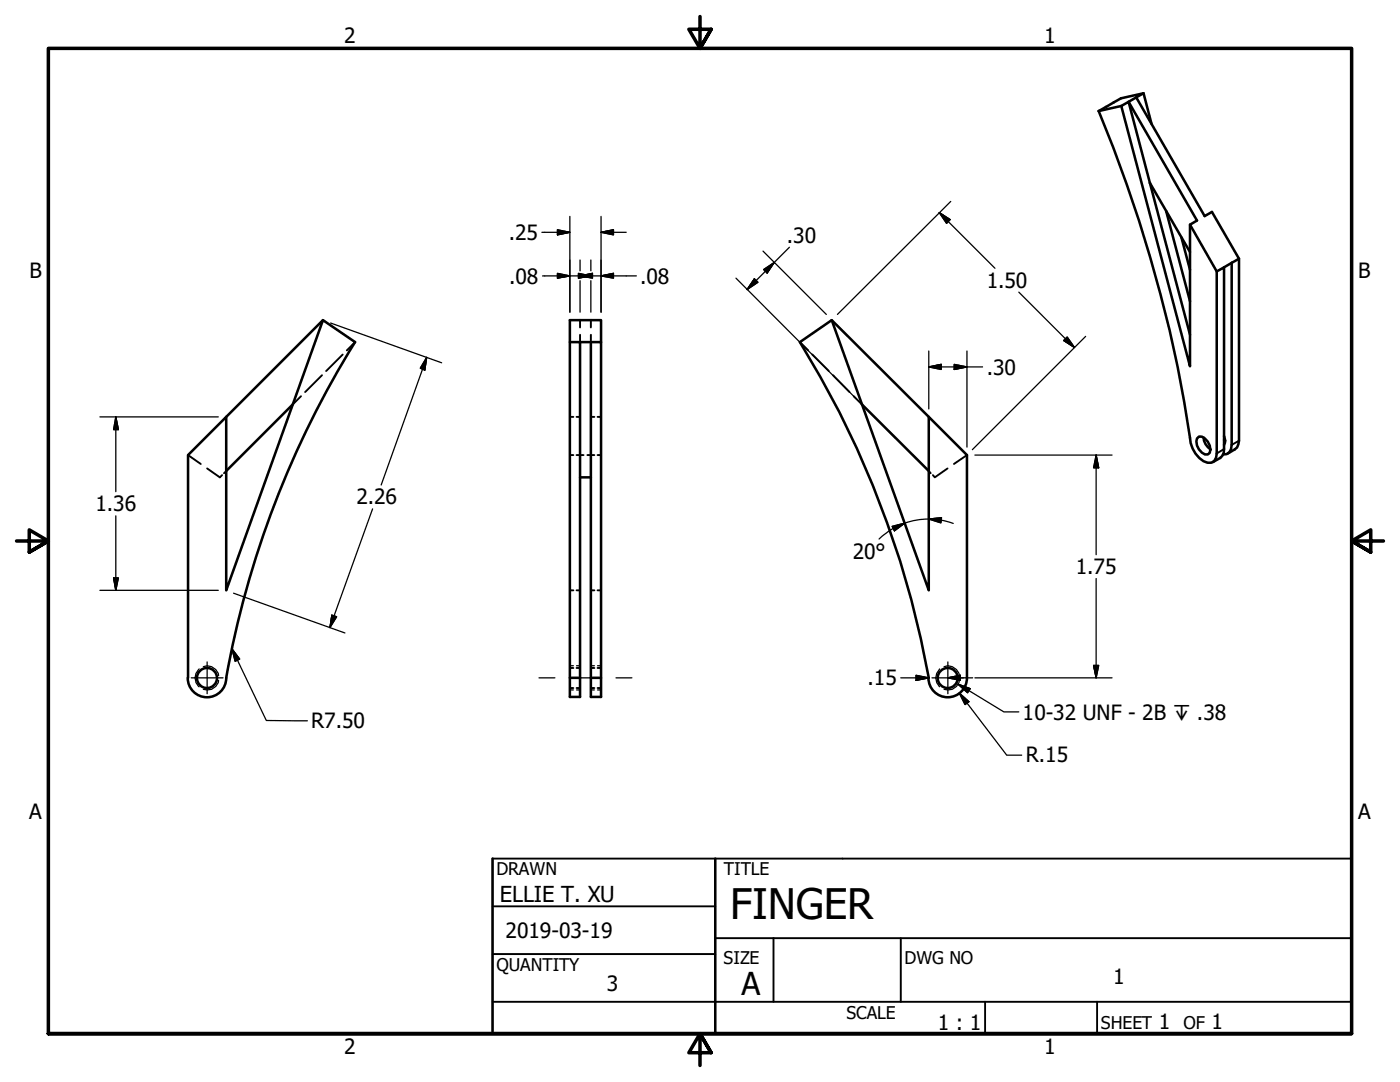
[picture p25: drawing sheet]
<svg xmlns="http://www.w3.org/2000/svg" width="279mm" height="216mm" viewBox="0 0 279 216" stroke-linecap="round" stroke-linejoin="round" font-family="sans-serif">
<defs><g id="words">
<text font-size="8.4" x="145.7" y="183.4">FINGER</text>
<text font-size="6.3" x="148" y="198.6">A</text>
<text font-size="4.4" x="99.8" y="180">ELLIE T. XU</text>
<g font-size="4.2">
<text x="68.7" y="8.6">2</text>
<text x="208.4" y="8.6">1</text>
<text x="101.5" y="47.9">.25</text>
<text x="157" y="48.5">.30</text>
<text x="5.9" y="55.5">B</text>
<text x="101.6" y="56.6">.08</text>
<text x="127.8" y="56.6">.08</text>
<text x="196.9" y="57.4">1.50</text>
<text x="271.1" y="55.5">B</text>
<text x="196.9" y="74.7">.30</text>
<text x="71.1" y="100.6">2.26</text>
<text x="19" y="102">1.36</text>
<text x="170.2" y="111.5">20°</text>
<text x="214.7" y="114.6">1.75</text>
<text x="173.1" y="136.8">.15</text>
<text x="204.1" y="143.6">10-32 UNF - 2B ↧ .38</text>
<text x="62.1" y="145.4">R7.50</text>
<text x="204.7" y="152.1">R.15</text>
<text x="5.8" y="163.4">A</text>
<text x="271" y="163.4">A</text>
<text x="100.9" y="187.3">2019-03-19</text>
<text x="121.1" y="197.7">3</text>
<text x="222.2" y="196.4">1</text>
<text x="187.1" y="205.5">1 : 1</text>
<text x="231.3" y="205.4">1</text>
<text x="241.8" y="205.4">1</text>
<text x="68.7" y="210.3">2</text>
<text x="208.4" y="210.3">1</text>
</g>
<g font-size="3.5">
<text x="99.1" y="174.6">DRAWN</text>
<text x="144.5" y="174.6">TITLE</text>
<text x="99.1" y="193.8">QUANTITY</text>
<text x="144.4" y="192.3">SIZE</text>
<text x="180.5" y="192.3">DWG NO</text>
<text x="168.9" y="203.3">SCALE</text>
<text x="219.7" y="205.4">SHEET</text>
<text x="236.2" y="205.4">OF</text>
</g>
</g></defs>
<!-- layer: Visible (ANSI) -->
<g fill="none" stroke="#000" stroke-width=".51">
<path d="M226.8 19.4l13.6 23.7 1.5-.8 5.4 9.3v36.3l-.4 1.4-1.9 1.2M226.8 19.4l-1.6 .9 13.7 23.7-1.4 .8v28.3l-13.7-52 1.4-.8 4.3 16.2M228.2 18.6l-1.4 .8M219.3 22.2a275.3 275.3 0 0 1 18.3 66.2 5.5 5.5 0 0 0 3.4 3.9 1.53 1.53 0 0 0 1.8-1.8v-36.3l1.5-.9v36.3l-.1 .8-.3 .6-.4 .4-1.4 .8M219.3 22.2l4.4-2.6 4.5-1 1.6 6.1M223.8 21.1l-4.5 1.1M229.5 36.5l8 30.3M229.5 36.5l8 13.8M232.7 42.1l4.8 18M235.8 47.4l1.7 6.4M237.5 44.8l5.3 9.4M245.8 52.5v36.3a1.59 1.59 0 0 1-1.7 1.9"/>
<path d="M245.8 52.5l-1.5 .8M247.3 51.6l-1.5 .9M64.5 63.9l-19.4 19.3M113.7 68.3h2.1v67M115.8 68.3h2.1M117.9 68.3v70.8h2.1v-3.8h-2.1M117.9 68.3h2.1v67M120 68.3v-4.4h-6.3v71.4M166 63.9l19.4 19.3M58.4 80.7l-13.3 13.3M115.8 95.2h2.1M172 80.7l13.4 13.3"/>
<path d="M238.9 87.5l.4-.4a2.39 2.39 0 0 1 2.3 2.6l-.2 .7-.4 .3a2.39 2.39 0 0 1-2.2-2.6zM240.2 87.3a2.95 2.95 0 0 0 1.4 2.4M244.3 87l.2 .7v.6l-.2 .5M244.3 87.8l.2 .1M37.5 135.3a3.8 3.8 0 0 0 3.8 3.8 3.8 3.8 0 0 0 3.8-3.8M45.1 135.3a190.5 190.5 0 0 1 25.8-67l-6.4-4.4-19.4 53.9v-34.6l-7.6 7.6v44.5M113.7 135.3h2.1v3.8h-2.1zM185.3 135.3a3.8 3.8 0 0 0 3.8 3.8 3.8 3.8 0 0 0 3.9-3.8M185.4 135.3a193.3 193.3 0 0 0-25.8-67l6.4-4.4 19.4 53.9v-34.6l7.6 7.6v44.5"/>
<circle cx="41.3" cy="135.3" r="2"/>
<circle cx="189.1" cy="135.3" r="2"/>
</g>
<!-- layer: Hidden (ANSI) -->
<g fill="none" stroke="#000" stroke-width=".38">
<path d="M60.1 79.1l-1.7 1.6M64.3 74.9l-3.4 3.3M68.4 70.7l-3.3 3.3M70.9 68.3l-1.7 1.6M115.8 63.9v1.4M115.8 66.8v1.5M117.9 63.9v1.4M117.9 66.8v1.5M159.6 68.3l1.7 1.6M162.1 70.7l3.3 3.3M166.2 74.9l3.3 3.3M170.4 79.1l1.6 1.6"/>
<path d="M37.5 90.8l2.6 1.8M41.3 93.5l2.6 1.7 .4-.4M45.1 94l-.4 .4M113.7 90.8h.7M113.7 83.2h.7M115.1 90.8h1.4M115.1 83.2h.7M117.2 90.8h1.4M117.9 83.2h.7M119.3 90.8h.7M119.3 83.2h.7M185.4 94l.3 .4"/>
<path d="M189.1 93.5l-2.5 1.7-.4-.4M193 90.8l-2.6 1.8M113.7 117.8h.7M115.1 117.8h.7M117.9 117.8h.7M119.3 117.8h.7M113.7 137.3h.7M113.7 133.3h.7M115.1 137.3h.7M115.1 133.3h.7M117.9 137.3h.7M117.9 133.3h.7"/>
<path d="M119.3 137.3h.7M119.3 133.3h.7"/>
</g>
<!-- layer: Hidden Narrow (ANSI) -->
<g fill="none" stroke="#000" stroke-width=".25">
<path d="M39.8 133.5a2.33 2.33 0 0 0 0 3.5M40.6 133a2.24 2.24 0 0 1 3 1.8M43.6 135.8a2.25 2.25 0 0 1-3 1.7M113.7 137.7h.7M113.7 132.8h.7M115.1 137.7h.7M115.1 132.8h.7M117.9 137.7h.7M117.9 132.8h.7M119.3 137.7h.7M119.3 132.8h.7M187.5 133.5a2.46 2.46 0 0 0 0 3.5"/>
<path d="M188.4 133a2.24 2.24 0 0 1 3.1 1.8M191.5 135.8a2.25 2.25 0 0 1-3.1 1.7"/>
</g>
<!-- layer: Visible Narrow (ANSI) -->
<path d="M244.3 89.6l-1.5 .9M247.3 87.9l-1.5 .9" fill="none" stroke="#000" stroke-width=".38"/>
<!-- layer: Border (ANSI) -->
<path d="M139.7 3.3v6.4l-2.2-3.9h4.4l-2.2 3.9 2.2-3.9M3.3 107.9h6.4l-3.9-2.2v4.5l3.9-2.3-3.9 2.3M276.1 107.9h-6.4l3.9-2.2v4.5l-3.9-2.3 3.9 2.3M9.7 206.2v-196.5h260v196.5h-260h260M141.9 210.1l-2.2-3.9 2.2 3.9h-4.4l2.2-3.9v6.4" fill="none" stroke="#000" stroke-width=".7"/>
<!-- layer: Title (ANSI) -->
<path d="M98.3 171.3v34.9h171.4v-34.9M142.7 171.3v34.9" fill="none" stroke="#000" stroke-width=".51"/>
<path d="M98.3 171.3h171.4M98.3 199.9h171.4M98.3 180.8h44.4M98.3 190.4h44.4M142.7 187.2h127M154.4 187.2v12.7M179.8 187.2v12.7M196.6 199.9v6.3M218.9 199.9v6.3" fill="none" stroke="#000" stroke-width=".38"/>
<!-- layer: Symbol (ANSI) -->
<path d="M46.3 129.5l1.5 2-.9 .5zM46.3 129.5l6.8 14.3h8.2M191.2 136.5l2.4 .9-.5 .8zM191.2 136.5l9.1 5.5h3" fill="none" stroke="#000" stroke-width=".25"/>
<path d="M46.3 129.5l1.5 2zM46.3 129.5l1.5 2-.9 .5zM191.2 136.5l2.4 .9zM191.2 136.5l2.4 .9-.5 .8z" fill="#000" stroke="#000" stroke-width=".25"/>
<!-- layer: Centerline (ANSI) -->
<path d="M107.6 135.3h3.1M113.7 135.3h6.3M122.9 135.3h3.2" fill="none" stroke="#000" stroke-width=".25"/>
<!-- layer: Dimension (ANSI) -->
<g fill="none" stroke="#000" stroke-width=".25">
<path d="M108.1 46.4h5.6M108.3 55.1h18.7M111.3 45.8l2.4 .6-2.4 .5zM111.3 54.5l2.4 .6-2.4 .4zM113.7 43.2v19.1M115.4 54.5l2.5 .6-2.5 .4zM115.8 55.1l2.4-.6v1zM115.8 51.9v2.1M115.8 56v6.3M117.9 51.9v2.1M117.9 56v6.3M120 46.4l2.4-.6v1.1z"/>
<path d="M120 55.1l2.4-.6v1zM120 46.4h5M120 43.2v19.1M146.9 55.5l24 24.1M150.6 55.6l.7 .7-2.2 1.5zM152.3 50.1l12.6 12.6M152.4 53.8l2.1-1.4-1.4 2.1zM157.5 49.3l-8.4 8.5M187.5 42.4l2.1 1.4-.7 .8zM187.5 42.4l11.1 11.1M189.7 40.2l-22.6 22.5M203.3 58.3l11.1 11"/>
<path d="M66 64.5l22.1 7.9M85.2 71.3l-.4 2.6-.9-.4zM85.2 71.3l-9.1 25.5M185.4 73.2l2.4-.5v1zM185.4 73.2h10.7M185.4 70v11.6M190.4 72.7l2.6 .5-2.6 .5zM193 70v19.2M213 67.2l1.4 2.1-2.1-1.4zM216.7 67.1l-22.6 22.6M19.9 83.2h23.7M23.1 83.2l.5 2.5h-.9z"/>
<path d="M23.1 83.2v14.9M194.6 90.8h27.3M218.8 90.8l.5 2.5h-1.1zM218.8 90.8v19.9M19.9 117.8h23.7M22.7 115.3h.9l-.5 2.5zM23.1 102.9v14.9M46.6 118.4l22.2 7.9M74.4 101.5l-8.6 23.7M178.1 105l2.4-.6-2 1.5zM180.5 104.4a14.4 14.4 0 0 0-3.7 2l-1.4 1.2M185.3 103.6l-2.1 .1-2.7 .7"/>
<path d="M185.4 103.6l2.5-.3-.1 1zM185.4 103.6l2.4 .2M187.8 103.8l2.4 .6M218.8 115.4v19.9M66.2 122.7l1 .4-1.4 2.1zM179.8 135.3h5.6M182.8 134.7l2.6 .6-2.6 .5zM189.2 135.3l2.4-.6v1.1zM189.2 135.3h4.9M191.5 138.3l1.9 1.7-.8 .6zM191.5 138.3l9.4 12.4h3M194.6 135.3h27.3"/>
<path d="M218.2 132.8h1.1l-.5 2.5z"/>
</g>
<g fill="#000" stroke="#000" stroke-width=".25">
<path d="M111.3 46.9l2.4-.5zM111.3 45.8l2.4 .6-2.4 .5zM111.3 55.5l2.4-.4zM111.3 54.5l2.4 .6-2.4 .4zM115.4 55.5l2.5-.4zM115.4 54.5l2.5 .6-2.5 .4zM115.8 55.1l2.4-.6zM115.8 55.1l2.4-.6v1zM120 46.4l2.4-.6zM120 46.4l2.4-.6v1.1zM120 55.1l2.4-.6zM120 55.1l2.4-.6v1z"/>
<path d="M150.6 55.6l-1.5 2.2zM150.6 55.6l.7 .7-2.2 1.5zM154.5 52.4l-1.4 2.1zM152.4 53.8l2.1-1.4-1.4 2.1zM187.5 42.4l2.1 1.4zM187.5 42.4l2.1 1.4-.7 .8zM85.2 71.3l-.4 2.6zM85.2 71.3l-.4 2.6-.9-.4zM185.4 73.2l2.4-.5zM185.4 73.2l2.4-.5v1zM190.4 73.7l2.6-.5zM190.4 72.7l2.6 .5-2.6 .5z"/>
<path d="M212.3 67.9l2.1 1.4zM213 67.2l1.4 2.1-2.1-1.4zM23.1 83.2l.5 2.5zM23.1 83.2l.5 2.5h-.9zM218.8 90.8l.5 2.5zM218.8 90.8l.5 2.5h-1.1zM22.7 115.3l.4 2.5zM22.7 115.3h.9l-.5 2.5zM178.5 105.9l2-1.5zM178.1 105l2.4-.6-2 1.5zM185.4 103.6l2.5-.3zM185.4 103.6l2.5-.3-.1 1z"/>
<path d="M66.2 122.7l-.4 2.5zM66.2 122.7l1 .4-1.4 2.1zM182.8 135.8l2.6-.5zM182.8 134.7l2.6 .6-2.6 .5zM189.2 135.3l2.4-.6zM189.2 135.3l2.4-.6v1.1zM218.2 132.8l.6 2.5zM218.2 132.8h1.1l-.5 2.5zM191.5 138.3l1.9 1.7zM191.5 138.3l1.9 1.7-.8 .6z"/>
</g>
<!-- layer: Center Mark (ANSI) -->
<path d="M38.2 135.3h6.3M41.3 132.1v6.3M186 135.3h6.3M189.2 132.1v6.3" fill="none" stroke="#000" stroke-width=".25"/>
<use href="#words"/>
</svg>
